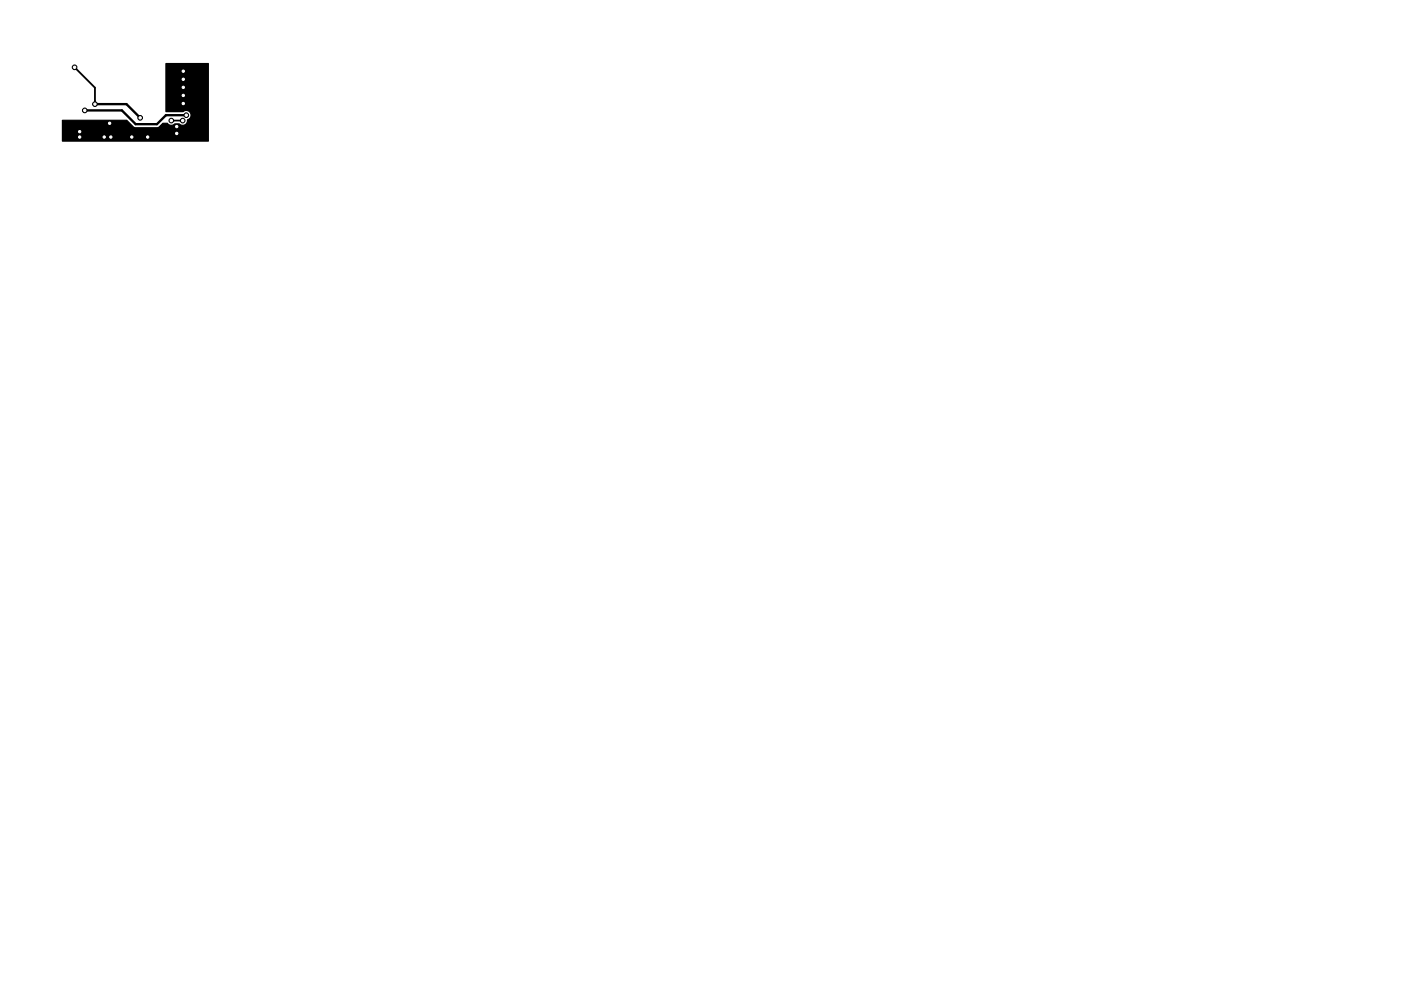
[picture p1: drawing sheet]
<svg xmlns="http://www.w3.org/2000/svg" width="297mm" height="210mm" viewBox="0 0 297 210" stroke-linecap="round" stroke-linejoin="round" font-family="sans-serif">
<g fill="#000" stroke="#000" stroke-width=".21">
<circle cx="15.8" cy="14.3" r=".5"/>
<circle cx="38.9" cy="15.1" r=".5"/>
<circle cx="38.9" cy="18.5" r=".5"/>
<circle cx="38.9" cy="16.8" r=".5"/>
<circle cx="16.9" cy="27.9" r=".5"/>
<circle cx="16.9" cy="29.1" r=".5"/>
<circle cx="18" cy="23.4" r=".5"/>
<circle cx="20.1" cy="22.1" r=".5"/>
<circle cx="22.1" cy="29.1" r=".5"/>
<circle cx="23.2" cy="26.2" r=".5"/>
<circle cx="23.5" cy="29.1" r=".5"/>
<circle cx="27.9" cy="29.1" r=".5"/>
<circle cx="29.7" cy="25" r=".5"/>
<circle cx="31.3" cy="29.1" r=".5"/>
<circle cx="36.3" cy="25.6" r=".5"/>
<circle cx="37.5" cy="28.3" r=".5"/>
<circle cx="37.5" cy="26.9" r=".5"/>
<circle cx="38.7" cy="25.6" r=".5"/>
<circle cx="38.9" cy="20.3" r=".5"/>
<circle cx="38.9" cy="22" r=".5"/>
<circle cx="39.5" cy="24.4" r=".5"/>
</g>
<path d="M15.8 14.3l4.3 4.3v3.5M36.3 25.6h2.4" fill="none" stroke="#000" stroke-width=".38"/>
<path d="M18 23.4h7.8l3 2.9h4.5l1.9-1.9h4.3M20.1 22.1h6.7l2.9 2.9" fill="none" stroke="#000" stroke-width=".5"/>
<path d="M13.2 25.5h13.7l1.3 1.4 .6 .2h4.6l1.1-.9h1a1 1 0 0 0 1.5 .1h1a1.05 1.05 0 0 0 1.2 .2 1.05 1.05 0 0 0 .6-1.1 1.01 1.01 0 0 0 .6-1.4 1.01 1.01 0 0 0-1.6-.3h-3.6v-10.2h9v16.4h-31z" fill="#000" stroke="#000" stroke-width=".25"/>
<g fill="#fff" stroke="#fff" stroke-width=".21">
<circle cx="22.1" cy="29.1" r=".25"/>
<circle cx="23.5" cy="29.1" r=".25"/>
<circle cx="27.9" cy="29.1" r=".25"/>
<circle cx="38.9" cy="22" r=".25"/>
<circle cx="38.9" cy="15.1" r=".25"/>
<circle cx="38.9" cy="18.5" r=".25"/>
<circle cx="37.5" cy="28.3" r=".25"/>
<circle cx="37.5" cy="26.9" r=".25"/>
<circle cx="31.3" cy="29.1" r=".25"/>
<circle cx="16.9" cy="29.1" r=".25"/>
<circle cx="16.9" cy="27.9" r=".25"/>
<circle cx="23.2" cy="26.2" r=".25"/>
<circle cx="38.9" cy="16.8" r=".25"/>
<circle cx="38.9" cy="20.3" r=".25"/>
<circle cx="29.7" cy="25" r=".25"/>
<circle cx="15.8" cy="14.3" r=".25"/>
<circle cx="20.1" cy="22.1" r=".25"/>
<circle cx="39.5" cy="24.4" r=".25"/>
<circle cx="18" cy="23.4" r=".25"/>
<circle cx="36.3" cy="25.6" r=".25"/>
<circle cx="38.7" cy="25.6" r=".25"/>
</g>
</svg>
